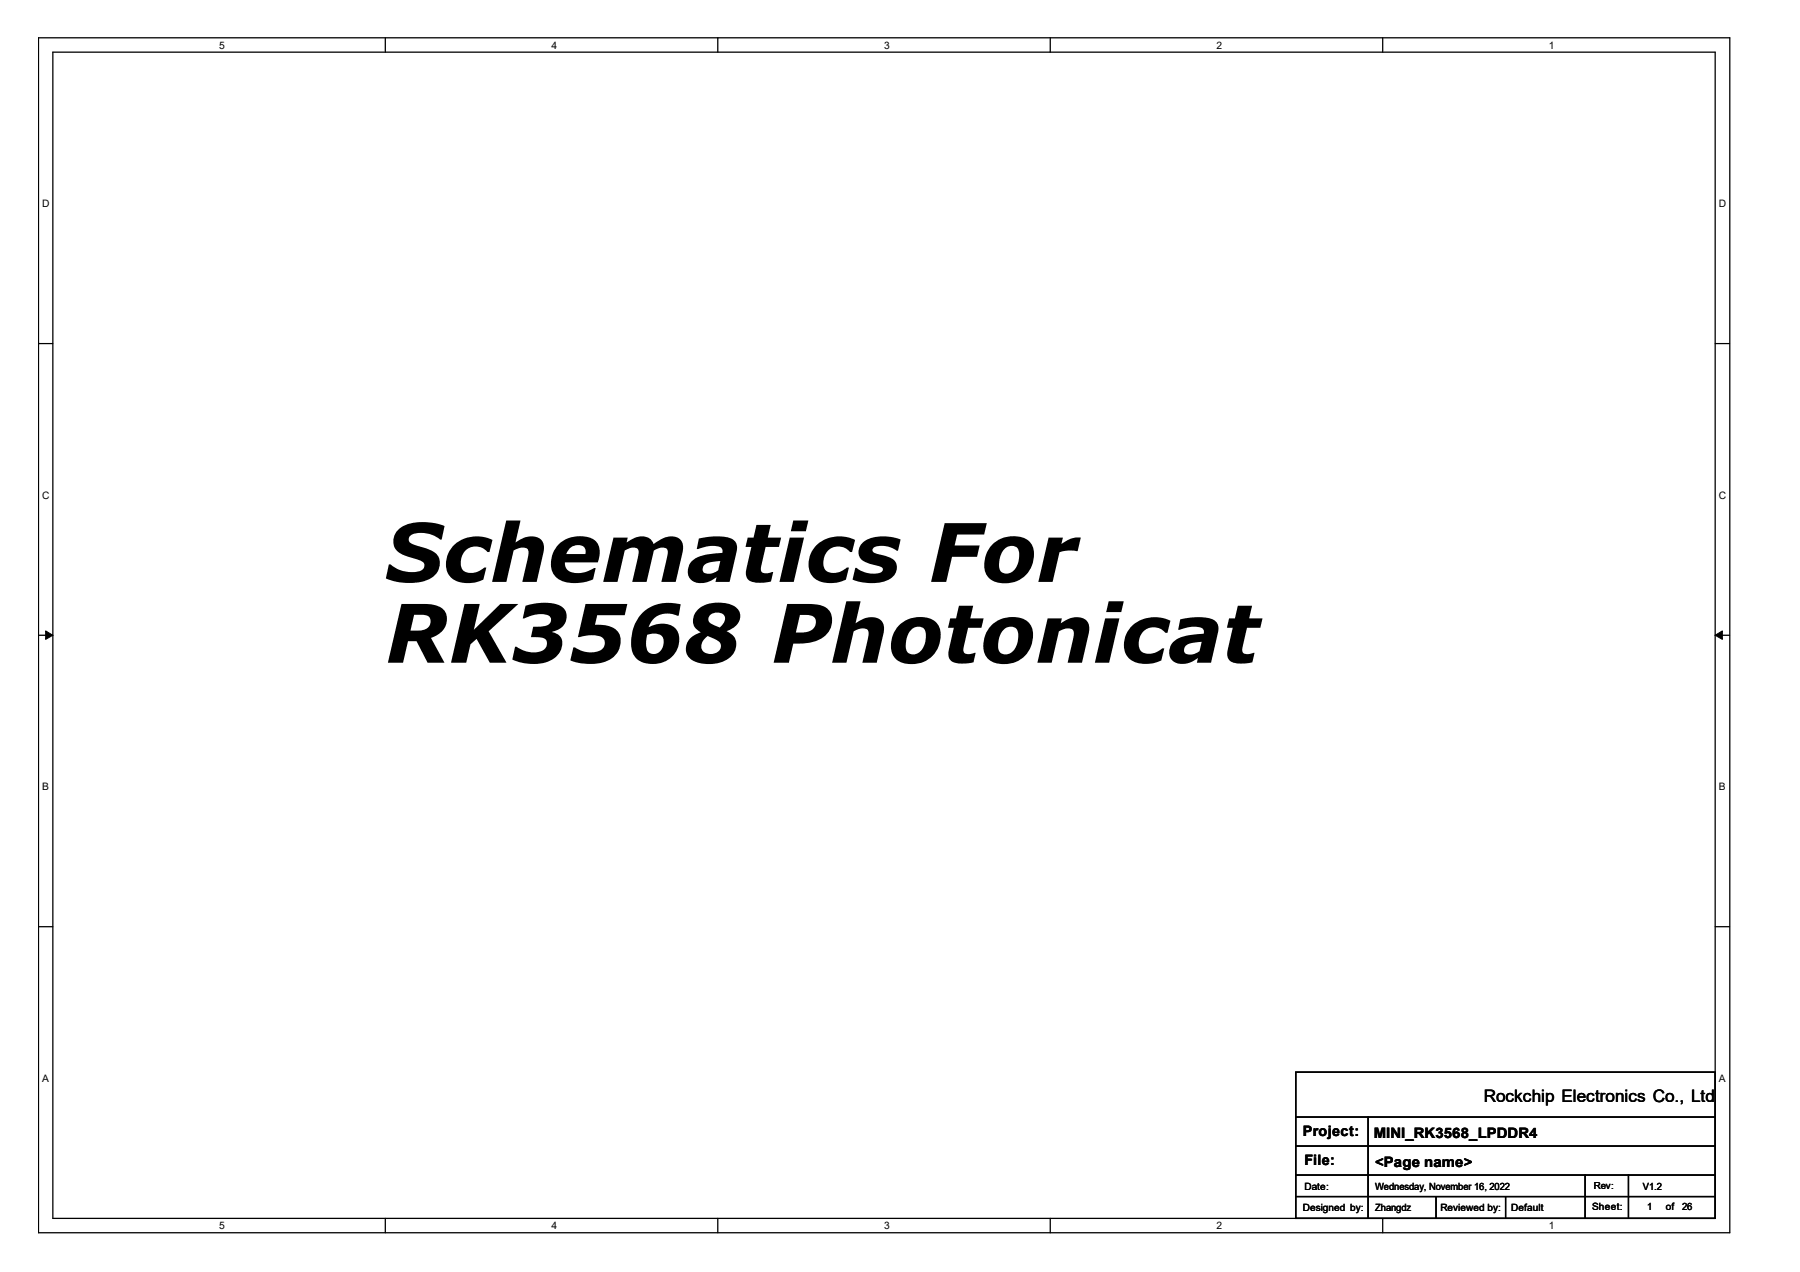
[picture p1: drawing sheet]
<svg xmlns="http://www.w3.org/2000/svg" width="297mm" height="210mm" viewBox="0 0 297 210" stroke-linecap="round" stroke-linejoin="round" font-family="sans-serif">
<defs><g id="words">
<g font-size="13.3">
<text x="63.6" y="96">Schematics For</text>
<text x="63.6" y="109.4">RK3568 Photonicat</text>
</g>
<text font-size="2.8" x="244.9" y="181.9">Rockchip Electronics Co., Ltd</text>
<g font-size="2.4">
<text x="215" y="187.5">Project:</text>
<text x="226.7" y="187.7">MINI_RK3568_LPDDR4</text>
<text x="215.3" y="192.2">File:</text>
<text x="226.9" y="192.5">&lt;Page name&gt;</text>
</g>
<g font-size="1.7">
<text x="36.2" y="8">5</text>
<text x="91" y="8">4</text>
<text x="145.9" y="8">3</text>
<text x="200.7" y="8">2</text>
<text x="255.6" y="8">1</text>
<text x="6.9" y="34.2">D</text>
<text x="283.6" y="34.2">D</text>
<text x="6.9" y="82.3">C</text>
<text x="283.6" y="82.3">C</text>
<text x="6.9" y="130.4">B</text>
<text x="283.6" y="130.4">B</text>
<text x="6.9" y="178.5">A</text>
<text x="283.6" y="178.5">A</text>
<text x="215.3" y="196.3">Date:</text>
<text x="226.9" y="196.3">Wednesday, November 16, 2022</text>
<text x="271.1" y="196.3">V1.2</text>
<text x="36.2" y="202.8">5</text>
<text x="91" y="202.8">4</text>
<text x="145.9" y="202.8">3</text>
<text x="200.7" y="202.8">2</text>
<text x="215" y="199.9">Designed by:</text>
<text x="226.9" y="199.9">Zhangdz</text>
<text x="237.7" y="199.9">Reviewed by:</text>
<text x="249.4" y="199.9">Default</text>
<text x="255.6" y="202.8">1</text>
<text x="262.8" y="199.7">Sheet:</text>
<text x="271.8" y="199.7">1</text>
<text x="274.9" y="199.7">of</text>
<text x="277.6" y="199.7">26</text>
</g>
<text font-size="1.6" x="263" y="196.3">Rev:</text>
</g></defs>
<path d="M6.3 6.2h279.2v197.2h-279.2zM8.7 8.6h274.3v192.5h-274.3z" fill="none" stroke="#000" stroke-width=".21"/>
<g fill="#fff">
<path d="M36.2 6.5h.9v1.9h-.9z"/>
<path d="M36.2 201.3h.9v1.9h-.9z"/>
</g>
<path d="M63.6 6.2v2.4M63.6 201.1v2.3" fill="none" stroke="#000" stroke-width=".21"/>
<g fill="#fff">
<path d="M91 6.5h.9v1.9h-.9z"/>
<path d="M91 201.3h.9v1.9h-.9z"/>
</g>
<path d="M118.4 6.2v2.4M118.4 201.1v2.3" fill="none" stroke="#000" stroke-width=".21"/>
<g fill="#fff">
<path d="M145.9 6.5h.9v1.9h-.9z"/>
<path d="M145.9 201.3h.9v1.9h-.9z"/>
</g>
<path d="M173.3 6.2v2.4M173.3 201.1v2.3" fill="none" stroke="#000" stroke-width=".21"/>
<g fill="#fff">
<path d="M200.7 6.5h1v1.9h-1z"/>
<path d="M200.7 201.3h1v1.9h-1z"/>
</g>
<path d="M228.2 6.2v2.4M228.2 201.1v2.3" fill="none" stroke="#000" stroke-width=".21"/>
<g fill="#fff">
<path d="M255.6 6.5h.9v1.9h-.9z"/>
<path d="M255.6 201.3h.9v1.9h-.9z"/>
<path d="M6.9 32.7h1.3v1.9h-1.3z"/>
<path d="M283.6 32.7h1.3v1.9h-1.3z"/>
<path d="M6.9 80.7h1.3v1.9h-1.3z"/>
<path d="M283.6 80.7h1.3v1.9h-1.3z"/>
</g>
<path d="M6.3 56.7h2.4M283 56.7h2.4" fill="none" stroke="#000" stroke-width=".21"/>
<g fill="#fff">
<path d="M6.9 128.9h1.2v1.9h-1.2z"/>
<path d="M283.6 128.9h1.2v1.9h-1.2z"/>
</g>
<path d="M6.3 104.8h2.4M283 104.8h2.4" fill="none" stroke="#000" stroke-width=".21"/>
<g fill="#000" stroke="#000" stroke-width=".17">
<path d="M7.5 104.1l1.2 .7-1.2 .7z" fill-rule="evenodd"/>
<path d="M283 104.8l1.2-.7v1.4z" fill-rule="evenodd"/>
</g>
<g fill="#fff">
<path d="M6.9 177h1.2v1.9h-1.2z"/>
<path d="M283.6 177h1.2v1.9h-1.2z"/>
</g>
<path d="M6.3 152.9h2.4M283 152.9h2.4M213.8 176.9h69.2v24.2h-69.2zM213.8 184.3h69.2M213.8 189.1h69.2M213.8 193.9h69.2M213.8 197.5h69.2M225.8 184.3v16.8M237 197.5v3.6M248.5 197.5v3.6M261.6 193.9v7.2M268.7 193.9v7.2" fill="none" stroke="#000" stroke-width=".21"/>
<use href="#words"/>
</svg>
